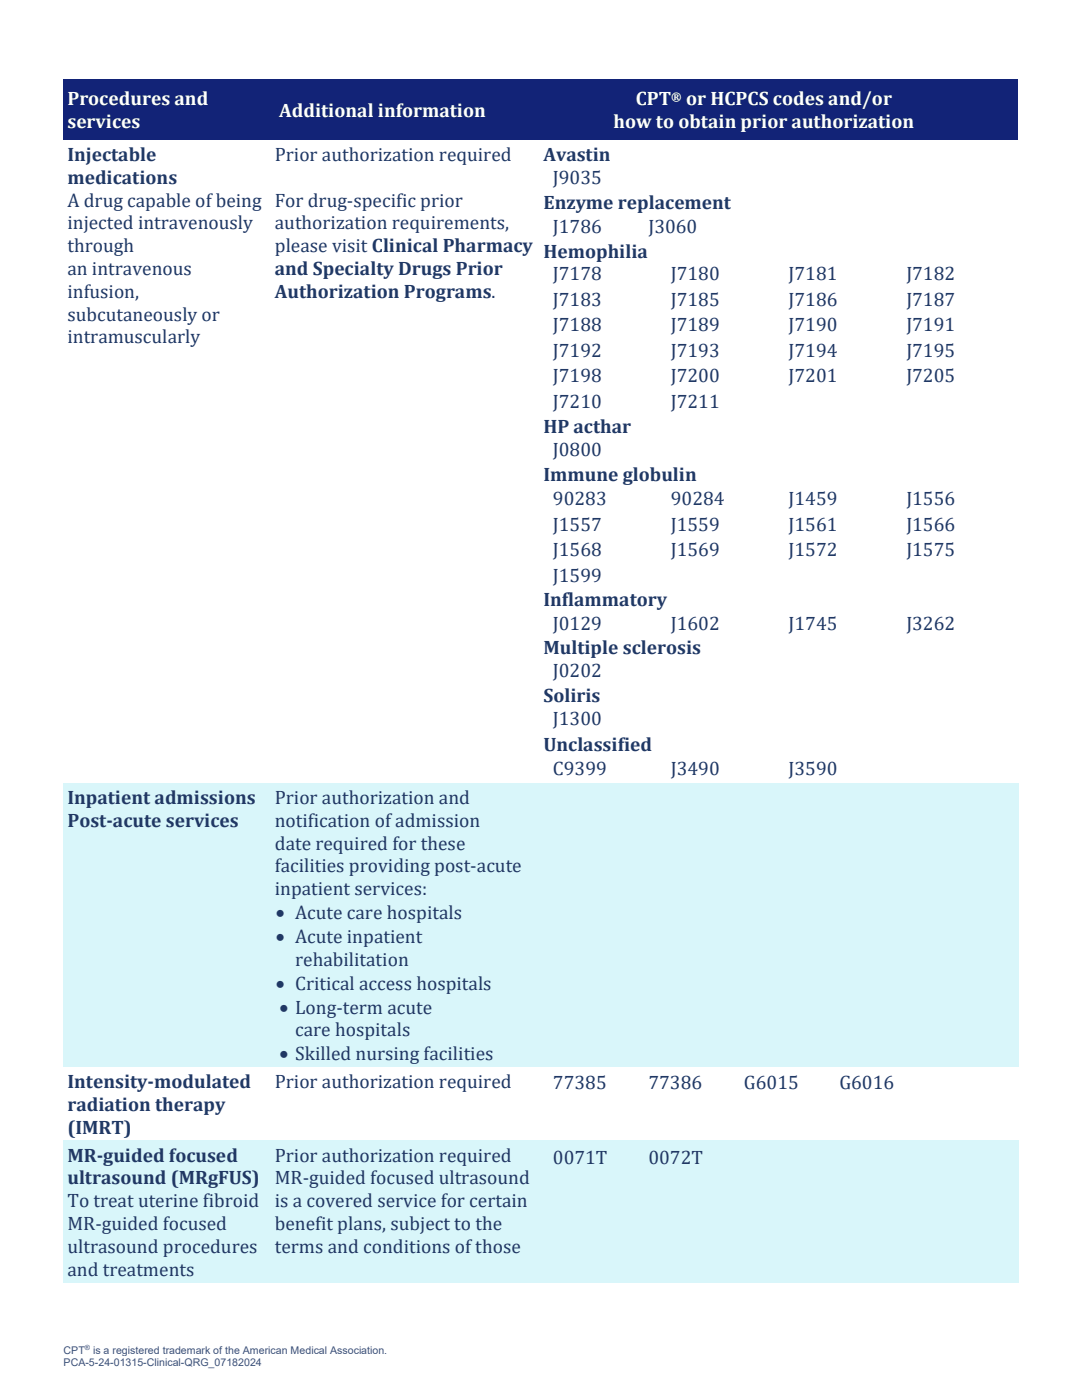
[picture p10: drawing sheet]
<svg xmlns="http://www.w3.org/2000/svg" width="216mm" height="279mm" viewBox="0 0 216 279" stroke-linecap="round" stroke-linejoin="round" font-family="sans-serif">
<defs><g id="words">
<g font-size="3.9" fill="#fff">
<text x="13.5" y="21">Procedures and</text>
<text x="55.7" y="23.3">Additional information</text>
<text x="126.9" y="21">CPT</text>
<text x="136.9" y="21">or HCPCS codes and/or</text>
<text x="13.5" y="25.6">services</text>
<text x="122.4" y="25.6">how to obtain prior authorization</text>
</g>
<g font-size="3.9" fill="#203864">
<text x="13.5" y="32.1">Injectable</text>
<text x="54.8" y="32.1">Prior authorization required</text>
<text x="108.4" y="32.1">Avastin</text>
<text x="13.5" y="36.7">medications</text>
<text x="13.5" y="41.2">A drug capable of being</text>
<text x="54.8" y="41.2">For drug-specific prior</text>
<text x="108.4" y="41.8">Enzyme replacement</text>
<text x="110.3" y="36.7">J9035</text>
<text x="13.5" y="45.8">injected intravenously</text>
<text x="54.8" y="45.8">authorization requirements,</text>
<text x="110.3" y="46.6">J1786</text>
<text x="129.4" y="46.6">J3060</text>
<text x="13.5" y="50.3">through</text>
<text x="54.8" y="50.3">please visit Clinical Pharmacy</text>
<text x="108.4" y="51.4">Hemophilia</text>
<text x="13.5" y="54.9">an intravenous</text>
<text x="13.5" y="59.4">infusion,</text>
<text x="54.8" y="54.9">and Specialty Drugs Prior</text>
<text x="54.8" y="59.4">Authorization Programs.</text>
<text x="110.3" y="55.9">J7178</text>
<text x="133.9" y="55.9">J7180</text>
<text x="157.4" y="55.9">J7181</text>
<text x="180.8" y="55.9">J7182</text>
<text x="13.5" y="64">subcutaneously or</text>
<text x="110.3" y="61">J7183</text>
<text x="133.9" y="61">J7185</text>
<text x="157.4" y="61">J7186</text>
<text x="180.8" y="61">J7187</text>
<text x="13.5" y="68.5">intramuscularly</text>
<text x="110.3" y="66.1">J7188</text>
<text x="110.3" y="71.2">J7192</text>
<text x="133.9" y="66.1">J7189</text>
<text x="133.9" y="71.2">J7193</text>
<text x="157.4" y="66.1">J7190</text>
<text x="157.4" y="71.2">J7194</text>
<text x="180.8" y="66.1">J7191</text>
<text x="180.8" y="71.2">J7195</text>
<text x="110.3" y="76.3">J7198</text>
<text x="133.9" y="76.3">J7200</text>
<text x="157.4" y="76.3">J7201</text>
<text x="180.8" y="76.3">J7205</text>
<text x="110.3" y="81.3">J7210</text>
<text x="133.9" y="81.3">J7211</text>
<text x="108.4" y="86.4">HP acthar</text>
<text x="110.3" y="91">J0800</text>
<text x="108.4" y="96.1">Immune globulin</text>
<text x="110.3" y="100.9">90283</text>
<text x="133.9" y="100.9">90284</text>
<text x="157.4" y="100.9">J1459</text>
<text x="180.8" y="100.9">J1556</text>
<text x="110.3" y="105.9">J1557</text>
<text x="133.9" y="105.9">J1559</text>
<text x="157.4" y="105.9">J1561</text>
<text x="180.8" y="105.9">J1566</text>
<text x="110.3" y="111">J1568</text>
<text x="133.9" y="111">J1569</text>
<text x="157.4" y="111">J1572</text>
<text x="180.8" y="111">J1575</text>
<text x="110.3" y="116.1">J1599</text>
<text x="108.4" y="120.9">Inflammatory</text>
<text x="110.3" y="125.7">J0129</text>
<text x="133.9" y="125.7">J1602</text>
<text x="157.4" y="125.7">J1745</text>
<text x="180.8" y="125.7">J3262</text>
<text x="108.4" y="130.6">Multiple sclerosis</text>
<text x="110.3" y="135.1">J0202</text>
<text x="108.4" y="140.2">Soliris</text>
<text x="108.4" y="149.8">Unclassified</text>
<text x="110.3" y="144.7">J1300</text>
<text x="110.3" y="154.6">C9399</text>
<text x="133.9" y="154.6">J3490</text>
<text x="157.4" y="154.6">J3590</text>
<text x="13.5" y="160.5">Inpatient admissions</text>
<text x="54.8" y="160.5">Prior authorization and</text>
<text x="13.5" y="165">Post-acute services</text>
<text x="54.8" y="165">notification of admission</text>
<text x="54.8" y="169.6">date required for these</text>
<text x="54.8" y="174.1">facilities providing post-acute</text>
<text x="54.8" y="178.7">inpatient services:</text>
<text x="55" y="183.4">• Acute care hospitals</text>
<text x="55" y="188.2">• Acute inpatient</text>
<text x="55" y="197.5">• Critical access hospitals</text>
<text x="58.9" y="192.7">rehabilitation</text>
<text x="55.8" y="202.3">• Long-term acute</text>
<text x="58.9" y="206.8">care hospitals</text>
<text x="55.8" y="211.6">• Skilled nursing facilities</text>
<text x="13.5" y="217.1">Intensity-modulated</text>
<text x="13.5" y="221.7">radiation therapy</text>
<text x="54.8" y="217.1">Prior authorization required</text>
<text x="110.3" y="217.3">77385</text>
<text x="129.4" y="217.3">77386</text>
<text x="148.4" y="217.3">G6015</text>
<text x="167.5" y="217.3">G6016</text>
<text x="13.5" y="226.3">(IMRT)</text>
<text x="13.5" y="231.8">MR-guided focused</text>
<text x="54.8" y="231.8">Prior authorization required</text>
<text x="110.3" y="232.2">0071T</text>
<text x="129.4" y="232.2">0072T</text>
<text x="13.5" y="236.4">ultrasound (MRgFUS)</text>
<text x="54.8" y="236.4">MR-guided focused ultrasound</text>
<text x="13.5" y="240.9">To treat uterine fibroid</text>
<text x="13.5" y="245.5">MR-guided focused</text>
<text x="54.8" y="240.9">is a covered service for certain</text>
<text x="54.8" y="245.5">benefit plans, subject to the</text>
<text x="13.5" y="250">ultrasound procedures</text>
<text x="54.8" y="250">terms and conditions of those</text>
<text x="13.5" y="254.6">and treatments</text>
</g>
<text font-size="2.5" fill="#fff" x="133.9" y="20.2">®</text>
<g font-size="2.1" fill="#43546a">
<text x="12.7" y="270.2">CPT</text>
<text x="12.7" y="272.6">PCA-5-</text>
<text x="18.6" y="270.2">is a registered trademark of the American Medical Association.</text>
<text x="19.6" y="272.6">24-01315-Clinical-QRG_07182024</text>
</g>
<text font-size="1.4" fill="#43546a" x="16.9" y="269.5">®</text>
</g></defs>
<g fill="#122377">
<path d="M12.7 15.9h38.4v12h-38.4z" fill-rule="evenodd"/>
<path d="M13.5 17.4h36.8v4.5h-36.8z" fill-rule="evenodd"/>
<path d="M13.5 21.9h36.8v4.6h-36.8z" fill-rule="evenodd"/>
<path d="M51.1 15.9h50.6v12h-50.6z" fill-rule="evenodd"/>
<path d="M51.8 19.6h49.1v4.6h-49.1z" fill-rule="evenodd"/>
<path d="M101.7 15.9h101.5v12h-101.5z" fill-rule="evenodd"/>
<path d="M102.4 17.4h100v4.5h-100z" fill-rule="evenodd"/>
<path d="M102.4 21.9h100v4.6h-100z" fill-rule="evenodd"/>
<path d="M12.7 15.9h38.4v.5h-38.4z" fill-rule="evenodd"/>
<path d="M51.1 15.9h50.6v.5h-50.6z" fill-rule="evenodd"/>
<path d="M101.7 15.9h101.5v.5h-101.5z" fill-rule="evenodd"/>
<path d="M12.7 27.4h38.4v.5h-38.4z" fill-rule="evenodd"/>
<path d="M51.1 27.4h50.6v.5h-50.6z" fill-rule="evenodd"/>
<path d="M101.7 27.4h101.5v.5h-101.5z" fill-rule="evenodd"/>
</g>
<g fill="#fff">
<path d="M12.7 27.9h41.4v128.4h-41.4z" fill-rule="evenodd"/>
<path d="M13.5 33h39.8v4.5h-39.8z" fill-rule="evenodd"/>
<path d="M13.5 37.5h39.8v4.6h-39.8z" fill-rule="evenodd"/>
<path d="M13.5 42.1h39.8v4.6h-39.8z" fill-rule="evenodd"/>
<path d="M13.5 46.7h39.8v4.5h-39.8z" fill-rule="evenodd"/>
<path d="M13.5 51.2h39.8v4.6h-39.8z" fill-rule="evenodd"/>
<path d="M13.5 55.8h39.8v4.5h-39.8z" fill-rule="evenodd"/>
<path d="M13.5 60.3h39.8v4.6h-39.8z" fill-rule="evenodd"/>
<path d="M13.5 64.9h39.8v4.5h-39.8z" fill-rule="evenodd"/>
<path d="M13.5 69.4h39.8v4.5h-39.8z" fill-rule="evenodd"/>
<path d="M13.5 73.9h39.8v4.6h-39.8z" fill-rule="evenodd"/>
<path d="M13.5 78.5h39.8v4.5h-39.8z" fill-rule="evenodd"/>
<path d="M13.5 83h39.8v4.6h-39.8z" fill-rule="evenodd"/>
<path d="M13.5 87.6h39.8v4.5h-39.8z" fill-rule="evenodd"/>
<path d="M13.5 92.1h39.8v4.6h-39.8z" fill-rule="evenodd"/>
<path d="M13.5 96.7h39.8v4.5h-39.8z" fill-rule="evenodd"/>
<path d="M13.5 101.2h39.8v4.6h-39.8z" fill-rule="evenodd"/>
<path d="M13.5 105.8h39.8v4.5h-39.8z" fill-rule="evenodd"/>
<path d="M13.5 110.3h39.8v4.6h-39.8z" fill-rule="evenodd"/>
<path d="M13.5 114.9h39.8v4.5h-39.8z" fill-rule="evenodd"/>
<path d="M13.5 119.4h39.8v4.6h-39.8z" fill-rule="evenodd"/>
<path d="M13.5 124h39.8v4.5h-39.8z" fill-rule="evenodd"/>
<path d="M13.5 128.5h39.8v4.6h-39.8z" fill-rule="evenodd"/>
<path d="M54.1 27.9h53.6v128.4h-53.6z" fill-rule="evenodd"/>
<path d="M54.8 33h52.1v4.5h-52.1z" fill-rule="evenodd"/>
<path d="M54.8 37.5h52.1v4.6h-52.1z" fill-rule="evenodd"/>
<path d="M54.8 42.1h52.1v4.6h-52.1z" fill-rule="evenodd"/>
<path d="M54.8 46.7h52.1v4.5h-52.1z" fill-rule="evenodd"/>
<path d="M54.8 51.2h52.1v4.6h-52.1z" fill-rule="evenodd"/>
<path d="M54.8 55.8h52.1v4.5h-52.1z" fill-rule="evenodd"/>
<path d="M54.8 60.3h52.1v4.6h-52.1z" fill-rule="evenodd"/>
<path d="M54.8 64.9h52.1v4.5h-52.1z" fill-rule="evenodd"/>
<path d="M107.7 27.9h95.5v128.4h-95.5z" fill-rule="evenodd"/>
<path d="M108.4 33h17v5.1h-17z" fill-rule="evenodd"/>
<path d="M125.4 33h16.9v5.1h-16.9z" fill-rule="evenodd"/>
<path d="M142.3 33h16.9v5.1h-16.9z" fill-rule="evenodd"/>
<path d="M159.2 33h17v5.1h-17z" fill-rule="evenodd"/>
<path d="M108.4 38.1h94v4.5h-94z" fill-rule="evenodd"/>
<path d="M108.4 42.6h19.1v5.1h-19.1z" fill-rule="evenodd"/>
<path d="M110.3 42.9h15.3v4.5h-15.3z" fill-rule="evenodd"/>
<path d="M127.5 42.6h19v5.1h-19z" fill-rule="evenodd"/>
<path d="M129.4 42.9h15.2v4.5h-15.2z" fill-rule="evenodd"/>
<path d="M146.5 42.6h19.1v5.1h-19.1z" fill-rule="evenodd"/>
<path d="M165.6 42.6h19v5.1h-19z" fill-rule="evenodd"/>
<path d="M108.4 47.7h94v4.6h-94z" fill-rule="evenodd"/>
<path d="M108.4 52.3h23.6v5h-23.6z" fill-rule="evenodd"/>
<path d="M132 52.3h23.4v5h-23.4z" fill-rule="evenodd"/>
<path d="M155.4 52.3h23.5v5h-23.5z" fill-rule="evenodd"/>
<path d="M178.9 52.3h23.5v5h-23.5z" fill-rule="evenodd"/>
<path d="M108.4 57.3h23.6v5.1h-23.6z" fill-rule="evenodd"/>
<path d="M132 57.3h23.4v5.1h-23.4z" fill-rule="evenodd"/>
<path d="M155.4 57.3h23.5v5.1h-23.5z" fill-rule="evenodd"/>
<path d="M178.9 57.3h23.5v5.1h-23.5z" fill-rule="evenodd"/>
<path d="M108.4 62.4h23.6v5.1h-23.6z" fill-rule="evenodd"/>
<path d="M132 62.4h23.4v5.1h-23.4z" fill-rule="evenodd"/>
<path d="M155.4 62.4h23.5v5.1h-23.5z" fill-rule="evenodd"/>
<path d="M178.9 62.4h23.5v5.1h-23.5z" fill-rule="evenodd"/>
<path d="M108.4 67.5h23.6v5.1h-23.6z" fill-rule="evenodd"/>
<path d="M132 67.5h23.4v5.1h-23.4z" fill-rule="evenodd"/>
<path d="M155.4 67.5h23.5v5.1h-23.5z" fill-rule="evenodd"/>
<path d="M178.9 67.5h23.5v5.1h-23.5z" fill-rule="evenodd"/>
<path d="M108.4 72.6h23.6v5.1h-23.6z" fill-rule="evenodd"/>
<path d="M132 72.6h23.4v5.1h-23.4z" fill-rule="evenodd"/>
<path d="M155.4 72.6h23.5v5.1h-23.5z" fill-rule="evenodd"/>
<path d="M178.9 72.6h23.5v5.1h-23.5z" fill-rule="evenodd"/>
<path d="M108.4 77.7h23.6v5h-23.6z" fill-rule="evenodd"/>
<path d="M132 77.7h23.4v5h-23.4z" fill-rule="evenodd"/>
<path d="M155.4 77.7h23.5v5h-23.5z" fill-rule="evenodd"/>
<path d="M178.9 77.7h23.5v5h-23.5z" fill-rule="evenodd"/>
<path d="M108.4 82.7h94v4.6h-94z" fill-rule="evenodd"/>
<path d="M108.4 87.3h17v5.1h-17z" fill-rule="evenodd"/>
<path d="M125.4 87.3h16.9v5.1h-16.9z" fill-rule="evenodd"/>
<path d="M142.3 87.3h16.9v5.1h-16.9z" fill-rule="evenodd"/>
<path d="M159.2 87.3h17v5.1h-17z" fill-rule="evenodd"/>
<path d="M108.4 92.4h94v4.5h-94z" fill-rule="evenodd"/>
<path d="M108.4 96.9h23.6v5.1h-23.6z" fill-rule="evenodd"/>
<path d="M110.3 97.2h19.7v4.5h-19.7z" fill-rule="evenodd"/>
<path d="M132 96.9h23.4v5.1h-23.4z" fill-rule="evenodd"/>
<path d="M133.9 97.2h19.6v4.5h-19.6z" fill-rule="evenodd"/>
<path d="M155.4 96.9h23.5v5.1h-23.5z" fill-rule="evenodd"/>
<path d="M157.4 97.2h19.6v4.5h-19.6z" fill-rule="evenodd"/>
<path d="M178.9 96.9h23.5v5.1h-23.5z" fill-rule="evenodd"/>
<path d="M180.8 97.2h19.7v4.5h-19.7z" fill-rule="evenodd"/>
<path d="M108.4 102h23.6v5.1h-23.6z" fill-rule="evenodd"/>
<path d="M132 102h23.4v5.1h-23.4z" fill-rule="evenodd"/>
<path d="M155.4 102h23.5v5.1h-23.5z" fill-rule="evenodd"/>
<path d="M178.9 102h23.5v5.1h-23.5z" fill-rule="evenodd"/>
<path d="M108.4 107.1h23.6v5.1h-23.6z" fill-rule="evenodd"/>
<path d="M132 107.1h23.4v5.1h-23.4z" fill-rule="evenodd"/>
<path d="M155.4 107.1h23.5v5.1h-23.5z" fill-rule="evenodd"/>
<path d="M178.9 107.1h23.5v5.1h-23.5z" fill-rule="evenodd"/>
<path d="M108.4 112.2h23.6v5h-23.6z" fill-rule="evenodd"/>
<path d="M110.3 112.4h19.7v4.6h-19.7z" fill-rule="evenodd"/>
<path d="M132 112.2h23.4v5h-23.4z" fill-rule="evenodd"/>
<path d="M155.4 112.2h23.5v5h-23.5z" fill-rule="evenodd"/>
<path d="M178.9 112.2h23.5v5h-23.5z" fill-rule="evenodd"/>
<path d="M108.4 117.2h94v4.6h-94z" fill-rule="evenodd"/>
<path d="M108.4 121.8h23.6v5.1h-23.6z" fill-rule="evenodd"/>
<path d="M132 121.8h23.4v5.1h-23.4z" fill-rule="evenodd"/>
<path d="M155.4 121.8h23.5v5.1h-23.5z" fill-rule="evenodd"/>
<path d="M178.9 121.8h23.5v5.1h-23.5z" fill-rule="evenodd"/>
<path d="M108.4 126.9h94v4.5h-94z" fill-rule="evenodd"/>
<path d="M108.4 131.4h30.9v5.1h-30.9z" fill-rule="evenodd"/>
<path d="M139.3 131.4h16.9v5.1h-16.9z" fill-rule="evenodd"/>
<path d="M156.2 131.4h16.9v5.1h-16.9z" fill-rule="evenodd"/>
<path d="M173.1 131.4h17v5.1h-17z" fill-rule="evenodd"/>
<path d="M108.4 136.5h94v4.6h-94z" fill-rule="evenodd"/>
<path d="M108.4 141.1h17v5h-17z" fill-rule="evenodd"/>
<path d="M125.4 141.1h16.9v5h-16.9z" fill-rule="evenodd"/>
<path d="M142.3 141.1h16.9v5h-16.9z" fill-rule="evenodd"/>
<path d="M159.2 141.1h17v5h-17z" fill-rule="evenodd"/>
<path d="M108.4 146.1h94v4.6h-94z" fill-rule="evenodd"/>
<path d="M108.4 150.7h23.6v5.1h-23.6z" fill-rule="evenodd"/>
<path d="M132 150.7h23.4v5.1h-23.4z" fill-rule="evenodd"/>
<path d="M155.4 150.7h23.5v5.1h-23.5z" fill-rule="evenodd"/>
<path d="M178.9 150.7h23.5v5.1h-23.5z" fill-rule="evenodd"/>
<path d="M12.7 27.9h38.4v.5h-38.4z" fill-rule="evenodd"/>
<path d="M51.1 27.9h3v.5h-3z" fill-rule="evenodd"/>
<path d="M54.1 27.9h47.6v.5h-47.6z" fill-rule="evenodd"/>
<path d="M101.7 27.9h6v.5h-6z" fill-rule="evenodd"/>
<path d="M107.7 27.9h95.5v.5h-95.5z" fill-rule="evenodd"/>
<path d="M12.7 155.8h41.4v.5h-41.4z" fill-rule="evenodd"/>
<path d="M54.1 155.8h53.6v.5h-53.6z" fill-rule="evenodd"/>
<path d="M107.7 155.8h95.5v.5h-95.5z" fill-rule="evenodd"/>
</g>
<g fill="#fff">
<path d="M13.5 28.4h39.8v4.6h-39.8z"/>
<path d="M54.8 28.4h52.1v4.6h-52.1z"/>
<path d="M108.4 28.4h94v4.6h-94z"/>
<path d="M110.3 33h13.2v4.5h-13.2z"/>
<path d="M110.3 52.3h19.7v4.5h-19.7z"/>
<path d="M133.9 52.3h19.6v4.5h-19.6z"/>
<path d="M157.4 52.3h19.6v4.5h-19.6z"/>
<path d="M180.8 52.3h19.7v4.5h-19.7z"/>
<path d="M110.3 57.3h19.7v4.6h-19.7z"/>
<path d="M133.9 57.3h19.6v4.6h-19.6z"/>
<path d="M157.4 57.3h19.6v4.6h-19.6z"/>
<path d="M180.8 57.3h19.7v4.6h-19.7z"/>
<path d="M110.3 62.4h19.7v4.6h-19.7z"/>
<path d="M133.9 62.4h19.6v4.6h-19.6z"/>
<path d="M157.4 62.4h19.6v4.6h-19.6z"/>
<path d="M180.8 62.4h19.7v4.6h-19.7z"/>
<path d="M110.3 67.5h19.7v4.6h-19.7z"/>
<path d="M133.9 67.5h19.6v4.6h-19.6z"/>
<path d="M157.4 67.5h19.6v4.6h-19.6z"/>
<path d="M180.8 67.5h19.7v4.6h-19.7z"/>
<path d="M110.3 72.6h19.7v4.5h-19.7z"/>
<path d="M133.9 72.6h19.6v4.5h-19.6z"/>
<path d="M157.4 72.6h19.6v4.5h-19.6z"/>
<path d="M180.8 72.6h19.7v4.5h-19.7z"/>
<path d="M110.3 77.7h19.7v4.5h-19.7z"/>
<path d="M133.9 77.7h19.6v4.5h-19.6z"/>
<path d="M110.3 87.3h13.2v4.5h-13.2z"/>
<path d="M110.3 102.3h19.7v4.5h-19.7z"/>
<path d="M133.9 102.3h19.6v4.5h-19.6z"/>
<path d="M157.4 102.3h19.6v4.5h-19.6z"/>
<path d="M180.8 102.3h19.7v4.5h-19.7z"/>
<path d="M110.3 107.3h19.7v4.6h-19.7z"/>
<path d="M133.9 107.3h19.6v4.6h-19.6z"/>
<path d="M157.4 107.3h19.6v4.6h-19.6z"/>
<path d="M180.8 107.3h19.7v4.6h-19.7z"/>
<path d="M110.3 122h19.7v4.6h-19.7z"/>
<path d="M133.9 122h19.6v4.6h-19.6z"/>
<path d="M157.4 122h19.6v4.6h-19.6z"/>
<path d="M180.8 122h19.7v4.6h-19.7z"/>
<path d="M110.3 131.4h27.1v4.6h-27.1z"/>
<path d="M110.3 141.1h13.2v4.5h-13.2z"/>
<path d="M110.3 150.9h19.7v4.6h-19.7z"/>
<path d="M133.9 150.9h19.6v4.6h-19.6z"/>
<path d="M157.4 150.9h19.6v4.6h-19.6z"/>
</g>
<g fill="#d9f6fa">
<path d="M12.7 156.3h41.4v56.7h-41.4z" fill-rule="evenodd"/>
<path d="M13.5 161.3h39.8v4.6h-39.8z" fill-rule="evenodd"/>
<path d="M13.5 165.9h39.8v4.5h-39.8z" fill-rule="evenodd"/>
<path d="M13.5 170.4h39.8v4.6h-39.8z" fill-rule="evenodd"/>
<path d="M13.5 175h39.8v4.5h-39.8z" fill-rule="evenodd"/>
<path d="M13.5 179.5h39.8v4.6h-39.8z" fill-rule="evenodd"/>
<path d="M13.5 184.1h39.8v4.5h-39.8z" fill-rule="evenodd"/>
<path d="M13.5 188.6h39.8v4.6h-39.8z" fill-rule="evenodd"/>
<path d="M13.5 193.2h39.8v4.5h-39.8z" fill-rule="evenodd"/>
<path d="M54.1 156.3h53.6v56.7h-53.6z" fill-rule="evenodd"/>
<path d="M54.8 161.3h52.1v4.6h-52.1z" fill-rule="evenodd"/>
<path d="M54.8 165.9h52.1v4.5h-52.1z" fill-rule="evenodd"/>
<path d="M54.8 170.4h52.1v4.6h-52.1z" fill-rule="evenodd"/>
<path d="M54.8 175h52.1v4.5h-52.1z" fill-rule="evenodd"/>
<path d="M54.8 179.5h52.1v4.8h-52.1z" fill-rule="evenodd"/>
<path d="M54.8 184.3h52.1v4.8h-52.1z" fill-rule="evenodd"/>
<path d="M54.8 189.1h52.1v4.5h-52.1z" fill-rule="evenodd"/>
<path d="M54.8 193.6h52.1v4.8h-52.1z" fill-rule="evenodd"/>
<path d="M54.8 198.4h52.1v4.7h-52.1z" fill-rule="evenodd"/>
<path d="M54.8 203.1h52.1v4.6h-52.1z" fill-rule="evenodd"/>
<path d="M54.8 207.7h52.1v4.7h-52.1z" fill-rule="evenodd"/>
<path d="M107.7 156.3h95.5v56.7h-95.5z" fill-rule="evenodd"/>
<path d="M12.7 156.3h41.4v.5h-41.4z" fill-rule="evenodd"/>
<path d="M54.1 156.3h53.6v.5h-53.6z" fill-rule="evenodd"/>
<path d="M107.7 156.3h95.5v.5h-95.5z" fill-rule="evenodd"/>
<path d="M12.7 212.4h41.4v.6h-41.4z" fill-rule="evenodd"/>
<path d="M54.1 212.4h53.6v.6h-53.6z" fill-rule="evenodd"/>
<path d="M107.7 212.4h95.5v.6h-95.5z" fill-rule="evenodd"/>
</g>
<g fill="#d9f6fa">
<path d="M13.5 156.8h39.8v4.5h-39.8z"/>
<path d="M54.8 156.8h52.1v4.5h-52.1z"/>
<path d="M108.4 156.8h94v4.5h-94z"/>
</g>
<g fill="#fff">
<path d="M12.7 213h41.4v14.6h-41.4z" fill-rule="evenodd"/>
<path d="M13.5 218h39.8v4.6h-39.8z" fill-rule="evenodd"/>
<path d="M13.5 222.6h39.8v4.5h-39.8z" fill-rule="evenodd"/>
<path d="M54.1 213h53.6v14.6h-53.6z" fill-rule="evenodd"/>
<path d="M107.7 213h95.5v14.6h-95.5z" fill-rule="evenodd"/>
<path d="M108.4 213.5h19.1v4.7h-19.1z" fill-rule="evenodd"/>
<path d="M127.5 213.5h19v4.7h-19z" fill-rule="evenodd"/>
<path d="M146.5 213.5h19.1v4.7h-19.1z" fill-rule="evenodd"/>
<path d="M165.6 213.5h19v4.7h-19z" fill-rule="evenodd"/>
<path d="M12.7 213h41.4v.5h-41.4z" fill-rule="evenodd"/>
<path d="M54.1 213h53.6v.5h-53.6z" fill-rule="evenodd"/>
<path d="M107.7 213h95.5v.5h-95.5z" fill-rule="evenodd"/>
<path d="M12.7 227.1h41.4v.5h-41.4z" fill-rule="evenodd"/>
<path d="M54.1 227.1h53.6v.5h-53.6z" fill-rule="evenodd"/>
<path d="M107.7 227.1h95.5v.5h-95.5z" fill-rule="evenodd"/>
</g>
<g fill="#fff">
<path d="M13.5 213.5h39.8v4.5h-39.8z"/>
<path d="M54.8 213.5h52.1v4.5h-52.1z"/>
<path d="M110.3 213.6h15.3v4.5h-15.3z"/>
<path d="M129.4 213.6h15.2v4.5h-15.2z"/>
<path d="M148.4 213.6h15.3v4.5h-15.3z"/>
<path d="M167.5 213.6h15.2v4.5h-15.2z"/>
</g>
<g fill="#d9f6fa">
<path d="M12.7 227.6h41.4v28.3h-41.4z" fill-rule="evenodd"/>
<path d="M13.5 232.7h39.8v4.5h-39.8z" fill-rule="evenodd"/>
<path d="M13.5 237.2h39.8v4.6h-39.8z" fill-rule="evenodd"/>
<path d="M13.5 241.8h39.8v4.5h-39.8z" fill-rule="evenodd"/>
<path d="M13.5 246.3h39.8v4.6h-39.8z" fill-rule="evenodd"/>
<path d="M13.5 250.9h39.8v4.5h-39.8z" fill-rule="evenodd"/>
<path d="M54.1 227.6h53.6v28.3h-53.6z" fill-rule="evenodd"/>
<path d="M54.8 232.7h52.1v4.5h-52.1z" fill-rule="evenodd"/>
<path d="M54.8 237.2h52.1v4.6h-52.1z" fill-rule="evenodd"/>
<path d="M54.8 241.8h52.1v4.5h-52.1z" fill-rule="evenodd"/>
<path d="M54.8 246.3h52.1v4.6h-52.1z" fill-rule="evenodd"/>
<path d="M107.7 227.6h95.5v28.3h-95.5z" fill-rule="evenodd"/>
<path d="M108.4 228.1h19.1v5.4h-19.1z" fill-rule="evenodd"/>
<path d="M110.3 228.5h15.3v4.6h-15.3z" fill-rule="evenodd"/>
<path d="M127.5 228.1h19v5.4h-19z" fill-rule="evenodd"/>
<path d="M129.4 228.5h15.2v4.6h-15.2z" fill-rule="evenodd"/>
<path d="M146.5 228.1h19.1v5.4h-19.1z" fill-rule="evenodd"/>
<path d="M165.6 228.1h19v5.4h-19z" fill-rule="evenodd"/>
<path d="M12.7 227.6h41.4v.5h-41.4z" fill-rule="evenodd"/>
<path d="M54.1 227.6h53.6v.5h-53.6z" fill-rule="evenodd"/>
<path d="M107.7 227.6h95.5v.5h-95.5z" fill-rule="evenodd"/>
<path d="M12.7 255.4h41.4v.5h-41.4z" fill-rule="evenodd"/>
<path d="M54.1 255.4h53.6v.5h-53.6z" fill-rule="evenodd"/>
<path d="M107.7 255.4h95.5v.5h-95.5z" fill-rule="evenodd"/>
</g>
<g fill="#d9f6fa">
<path d="M13.5 228.1h39.8v4.6h-39.8z"/>
<path d="M54.8 228.1h52.1v4.6h-52.1z"/>
</g>
<use href="#words"/>
</svg>
